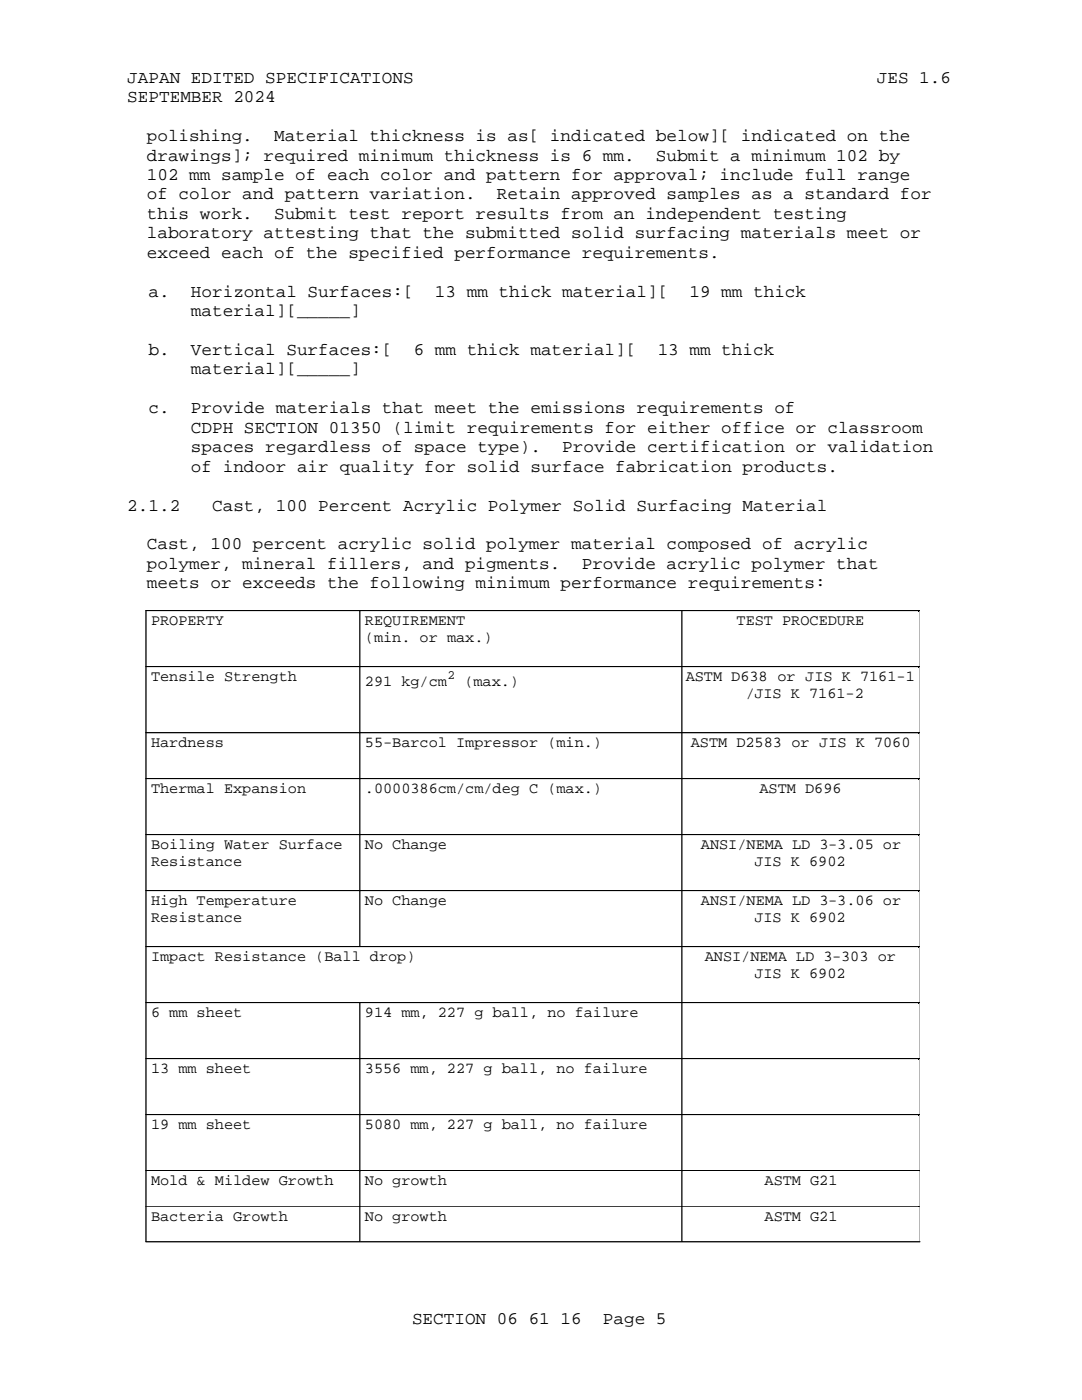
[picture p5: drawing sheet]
<svg xmlns="http://www.w3.org/2000/svg" width="216mm" height="279mm" viewBox="0 0 216 279" stroke-linecap="round" stroke-linejoin="round" font-family="sans-serif">
<defs><g id="words">
<g font-size="3.5">
<text x="25.4" y="16.5">JAPAN EDITED SPECIFICATIONS</text>
<text x="175" y="16.5">JES 1.6</text>
<text x="25.4" y="20.4">SEPTEMBER 2024</text>
<text x="29.3" y="28.2">polishing.</text>
<text x="54.7" y="28.2">Material thickness is as[ indicated below][ indicated on the</text>
<text x="29.3" y="32">drawings]; required minimum thickness is 6 mm.</text>
<text x="29.3" y="35.9">102 mm sample of each color and pattern for approval; include full range</text>
<text x="130.9" y="32">Submit a minimum 102 by</text>
<text x="29.3" y="39.8">of color and pattern variation.</text>
<text x="99.1" y="39.8">Retain approved samples as a standard for</text>
<text x="29.3" y="43.7">this work.</text>
<text x="29.3" y="47.5">laboratory attesting that the submitted solid surfacing materials meet or</text>
<text x="54.7" y="43.7">Submit test report results from an independent testing</text>
<text x="29.3" y="51.4">exceed each of the specified performance requirements.</text>
<text x="29.6" y="59.2">a.</text>
<text x="38.1" y="59.2">Horizontal Surfaces:[</text>
<text x="86.8" y="59.2">13 mm thick material][</text>
<text x="137.6" y="59.2">19 mm thick</text>
<text x="38.1" y="63.1">material][_____]</text>
<text x="29.6" y="70.8">b.</text>
<text x="38.1" y="70.8">Vertical Surfaces:[</text>
<text x="82.6" y="70.8">6 mm thick material][</text>
<text x="131.2" y="70.8">13 mm thick</text>
<text x="38.1" y="74.7">material][_____]</text>
<text x="29.6" y="82.5">c.</text>
<text x="38.1" y="82.5">Provide materials that meet the emissions requirements of</text>
<text x="38.1" y="86.4">CDPH SECTION 01350</text>
<text x="78.3" y="86.4">(limit requirements for either office or classroom</text>
<text x="38.1" y="90.3">spaces regardless of space type).</text>
<text x="38.1" y="94.1">of indoor air quality for solid surface fabrication products.</text>
<text x="112.2" y="90.3">Provide certification or validation</text>
<text x="25.4" y="101.9">2.1.2</text>
<text x="42.3" y="101.9">Cast, 100 Percent Acrylic Polymer Solid Surfacing Material</text>
<text x="29.3" y="109.6">Cast, 100 percent acrylic solid polymer material composed of acrylic</text>
<text x="29.3" y="113.5">polymer, mineral fillers, and pigments.</text>
<text x="116.1" y="113.5">Provide acrylic polymer that</text>
<text x="29.3" y="117.4">meets or exceeds the following minimum performance requirements:</text>
<text x="82.2" y="264.2">SECTION 06</text>
<text x="105.5" y="264.2">61</text>
<text x="111.8" y="264.2">16</text>
<text x="120.3" y="264.2">Page 5</text>
</g>
<g font-size="3">
<text x="30.1" y="124.8">PROPERTY</text>
<text x="72.8" y="124.8">REQUIREMENT</text>
<text x="147" y="124.8">TEST PROCEDURE</text>
<text x="72.8" y="128.1">(min. or max.)</text>
<text x="30.1" y="135.9">Tensile Strength</text>
<text x="72.8" y="136.9">291 kg/cm</text>
<text x="92.7" y="136.9">(max.)</text>
<text x="136.8" y="135.9">ASTM D638 or JIS K 7161-1</text>
<text x="148.8" y="139.2">/JIS K 7161-2</text>
<text x="30.1" y="149.1">Hardness</text>
<text x="72.8" y="149.1">55-Barcol Impressor (min.)</text>
<text x="137.8" y="149.1">ASTM D2583 or JIS K 7060</text>
<text x="30.1" y="158.3">Thermal Expansion</text>
<text x="72.8" y="158.3">.0000386cm/cm/deg C (max.)</text>
<text x="151.6" y="158.3">ASTM D696</text>
<text x="30.1" y="172.8">Resistance</text>
<text x="30.1" y="169.5">Boiling Water Surface</text>
<text x="72.8" y="169.5">No Change</text>
<text x="139.9" y="169.5">ANSI/NEMA LD 3-3.05 or</text>
<text x="150.5" y="172.8">JIS K 6902</text>
<text x="30.1" y="183.9">Resistance</text>
<text x="30.1" y="180.6">High Temperature</text>
<text x="72.8" y="180.6">No Change</text>
<text x="139.9" y="180.6">ANSI/NEMA LD 3-3.06 or</text>
<text x="150.5" y="183.9">JIS K 6902</text>
<text x="30.1" y="191.8">Impact Resistance (Ball drop)</text>
<text x="140.6" y="191.8">ANSI/NEMA LD 3-303 or</text>
<text x="150.5" y="195.1">JIS K 6902</text>
<text x="30.1" y="203">6 mm sheet</text>
<text x="72.8" y="203">914 mm, 227 g ball, no failure</text>
<text x="30.1" y="214.2">13 mm sheet</text>
<text x="72.8" y="214.2">3556 mm, 227 g ball, no failure</text>
<text x="30.1" y="225.3">19 mm sheet</text>
<text x="72.8" y="225.3">5080 mm, 227 g ball, no failure</text>
<text x="30.1" y="236.5">Mold &amp; Mildew Growth</text>
<text x="72.8" y="236.5">No growth</text>
<text x="152.6" y="236.5">ASTM G21</text>
<text x="30.1" y="243.6">Bacteria Growth</text>
<text x="72.8" y="243.6">No growth</text>
<text x="152.6" y="243.6">ASTM G21</text>
</g>
<text font-size="2.5" x="89.3" y="135.6">2</text>
</g></defs>
<path d="M71.8 121.8h-42.7v11.2" fill="none" stroke="#000" stroke-width=".25"/>
<path d="M29.4 122.1h42.4v10.9h-42.4z" fill="#fff"/>
<path d="M136.1 121.8h-64.3v11.2" fill="none" stroke="#000" stroke-width=".25"/>
<path d="M72.1 122.1h64v10.9h-64z" fill="#fff"/>
<path d="M183.3 121.8v11.2M183.6 121.8h-47.5v11.2" fill="none" stroke="#000" stroke-width=".25"/>
<path d="M136.3 122.1h47v10.9h-47z" fill="#fff"/>
<path d="M71.8 133h-42.7v13.2" fill="none" stroke="#000" stroke-width=".25"/>
<path d="M29.4 133.3h42.4v12.9h-42.4z" fill="#fff"/>
<path d="M136.1 133h-64.3v13.2" fill="none" stroke="#000" stroke-width=".25"/>
<path d="M72.1 133.3h64v12.9h-64z" fill="#fff"/>
<path d="M183.3 133v13.2M183.6 133h-47.5v13.2" fill="none" stroke="#000" stroke-width=".25"/>
<path d="M136.3 133.3h47v12.9h-47z" fill="#fff"/>
<path d="M71.8 146.2h-42.7v9.2" fill="none" stroke="#000" stroke-width=".25"/>
<path d="M29.4 146.5h42.4v8.9h-42.4z" fill="#fff"/>
<path d="M136.1 146.2h-64.3v9.2" fill="none" stroke="#000" stroke-width=".25"/>
<path d="M72.1 146.5h64v8.9h-64z" fill="#fff"/>
<path d="M183.3 146.2v9.2M183.6 146.2h-47.5v9.2" fill="none" stroke="#000" stroke-width=".25"/>
<path d="M136.3 146.5h47v8.9h-47z" fill="#fff"/>
<path d="M71.8 155.4h-42.7v11.1" fill="none" stroke="#000" stroke-width=".25"/>
<path d="M29.4 155.6h42.4v10.9h-42.4z" fill="#fff"/>
<path d="M136.1 155.4h-64.3v11.1" fill="none" stroke="#000" stroke-width=".25"/>
<path d="M72.1 155.6h64v10.9h-64z" fill="#fff"/>
<path d="M183.3 155.4v11.1M183.6 155.4h-47.5v11.1" fill="none" stroke="#000" stroke-width=".25"/>
<path d="M136.3 155.6h47v10.9h-47z" fill="#fff"/>
<path d="M71.8 166.5h-42.7v11.2" fill="none" stroke="#000" stroke-width=".25"/>
<path d="M29.4 166.8h42.4v10.9h-42.4z" fill="#fff"/>
<path d="M136.1 166.5h-64.3v11.2" fill="none" stroke="#000" stroke-width=".25"/>
<path d="M72.1 166.8h64v10.9h-64z" fill="#fff"/>
<path d="M183.3 166.5v11.2M183.6 166.5h-47.5v11.2" fill="none" stroke="#000" stroke-width=".25"/>
<path d="M136.3 166.8h47v10.9h-47z" fill="#fff"/>
<path d="M71.8 177.7h-42.7v11.2" fill="none" stroke="#000" stroke-width=".25"/>
<path d="M29.4 178h42.4v10.9h-42.4z" fill="#fff"/>
<path d="M136.1 177.7h-64.3v11.2" fill="none" stroke="#000" stroke-width=".25"/>
<path d="M72.1 178h64v10.9h-64z" fill="#fff"/>
<path d="M183.3 177.7v11.2M183.6 177.7h-47.5v11.2" fill="none" stroke="#000" stroke-width=".25"/>
<path d="M136.3 178h47v10.9h-47z" fill="#fff"/>
<path d="M136.1 188.9h-107v11.2" fill="none" stroke="#000" stroke-width=".25"/>
<path d="M29.4 189.1h106.7v11h-106.7z" fill="#fff"/>
<path d="M183.3 188.9v11.2M183.6 188.9h-47.5v11.2" fill="none" stroke="#000" stroke-width=".25"/>
<path d="M136.3 189.1h47v11h-47z" fill="#fff"/>
<path d="M71.8 200.1h-42.7v11.1" fill="none" stroke="#000" stroke-width=".25"/>
<path d="M29.4 200.3h42.4v10.9h-42.4z" fill="#fff"/>
<path d="M136.1 200.1h-64.3v11.1" fill="none" stroke="#000" stroke-width=".25"/>
<path d="M72.1 200.3h64v10.9h-64z" fill="#fff"/>
<path d="M183.3 200.1v11.1M183.6 200.1h-47.5v11.1" fill="none" stroke="#000" stroke-width=".25"/>
<path d="M136.3 200.3h47v10.9h-47z" fill="#fff"/>
<path d="M71.8 211.2h-42.7v11.2" fill="none" stroke="#000" stroke-width=".25"/>
<path d="M29.4 211.5h42.4v10.9h-42.4z" fill="#fff"/>
<path d="M136.1 211.2h-64.3v11.2" fill="none" stroke="#000" stroke-width=".25"/>
<path d="M72.1 211.5h64v10.9h-64z" fill="#fff"/>
<path d="M183.3 211.2v11.2M183.6 211.2h-47.5v11.2" fill="none" stroke="#000" stroke-width=".25"/>
<path d="M136.3 211.5h47v10.9h-47z" fill="#fff"/>
<path d="M71.8 222.4h-42.7v11.2" fill="none" stroke="#000" stroke-width=".25"/>
<path d="M29.4 222.7h42.4v10.9h-42.4z" fill="#fff"/>
<path d="M136.1 222.4h-64.3v11.2" fill="none" stroke="#000" stroke-width=".25"/>
<path d="M72.1 222.7h64v10.9h-64z" fill="#fff"/>
<path d="M183.3 222.4v11.2M183.6 222.4h-47.5v11.2" fill="none" stroke="#000" stroke-width=".25"/>
<path d="M136.3 222.7h47v10.9h-47z" fill="#fff"/>
<path d="M71.8 233.6h-42.7v7.1" fill="none" stroke="#000" stroke-width=".25"/>
<path d="M29.4 233.8h42.4v6.9h-42.4z" fill="#fff"/>
<path d="M136.1 233.6h-64.3v7.1" fill="none" stroke="#000" stroke-width=".25"/>
<path d="M72.1 233.8h64v6.9h-64z" fill="#fff"/>
<path d="M183.3 233.6v7.1M183.6 233.6h-47.5v7.1" fill="none" stroke="#000" stroke-width=".25"/>
<path d="M136.3 233.8h47v6.9h-47z" fill="#fff"/>
<path d="M71.8 240.7h-42.7v7.1" fill="none" stroke="#000" stroke-width=".25"/>
<path d="M29.4 241h42.4v6.8h-42.4z" fill="#fff"/>
<path d="M136.1 240.7h-64.3v7.1" fill="none" stroke="#000" stroke-width=".25"/>
<path d="M72.1 241h64v6.8h-64z" fill="#fff"/>
<path d="M183.3 240.7v7.1M183.6 240.7h-47.5v7.1" fill="none" stroke="#000" stroke-width=".25"/>
<path d="M136.3 241h47v6.8h-47z" fill="#fff"/>
<path d="M29.1 247.8h154.5" fill="none" stroke="#000" stroke-width=".25"/>
<path d="M82.2 261.4h50.8v3.7h-50.8z" fill="#fff"/>
<use href="#words"/>
</svg>
